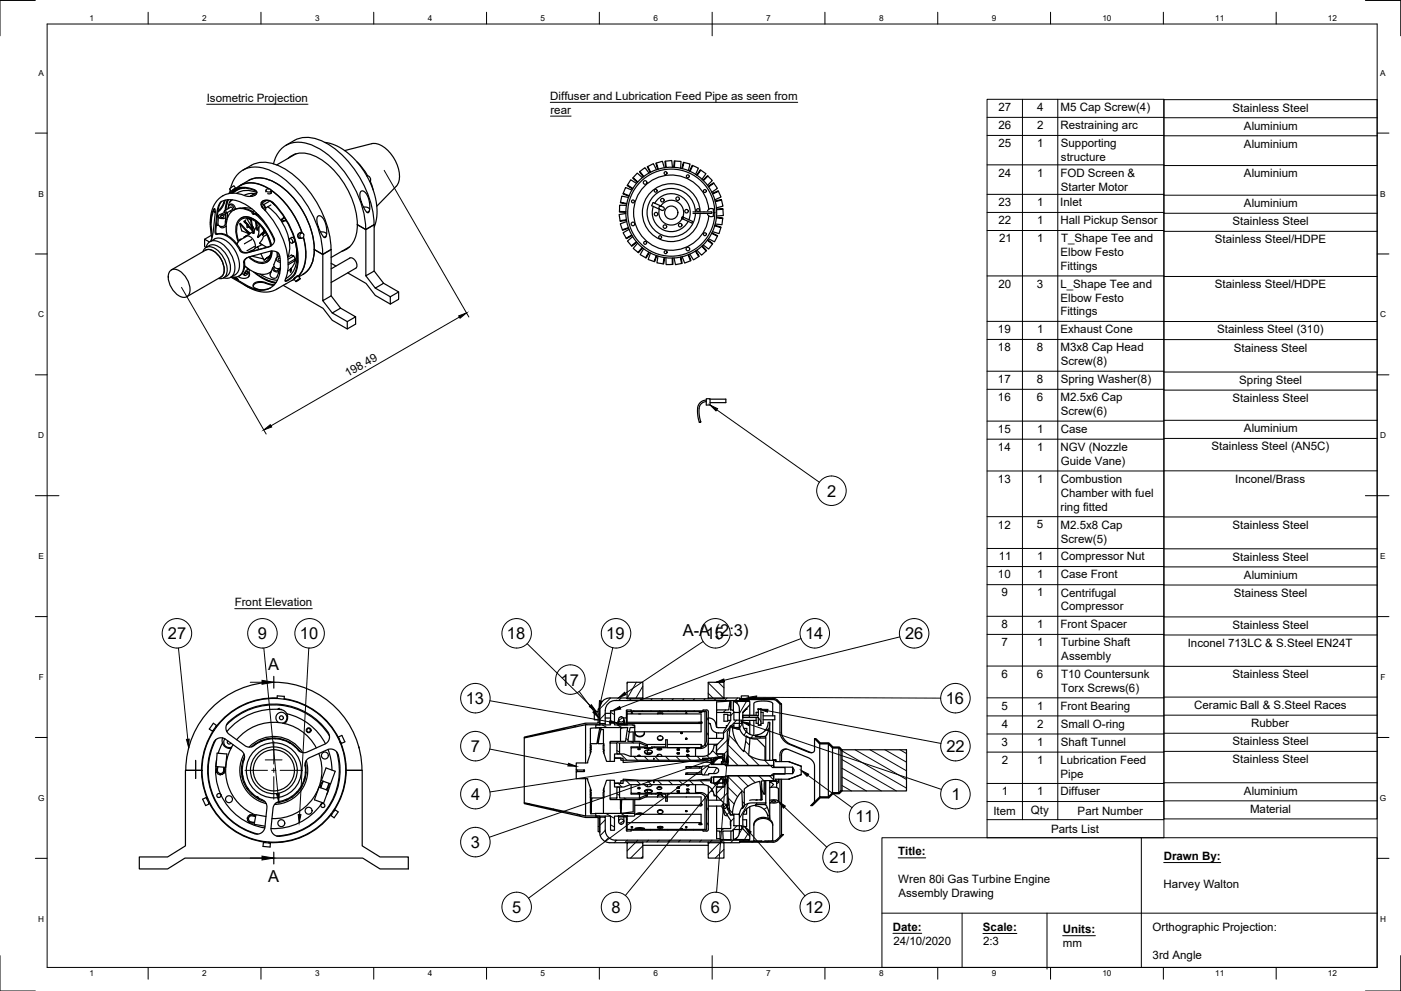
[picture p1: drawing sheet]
<svg xmlns="http://www.w3.org/2000/svg" width="594mm" height="420mm" viewBox="0 0 594 420" stroke-linecap="round" stroke-linejoin="round" font-family="sans-serif">
<defs><g id="words">
<g font-size="7">
<text x="350.7" y="210.6">2</text>
<text x="289.5" y="269.6">A-A15</text>
<text x="303.1" y="269.6">(2:3)</text>
<text x="71.2" y="271">27</text>
<text x="109.3" y="271">9</text>
<text x="127.2" y="271">10</text>
<text x="215" y="271">18</text>
<text x="257.1" y="271">19</text>
<text x="341.4" y="271">14</text>
<text x="383.8" y="271">26</text>
<text x="113.8" y="284.3">A</text>
<text x="237.7" y="290.6">17</text>
<text x="197.5" y="298.5">13</text>
<text x="401" y="298.5">16</text>
<text x="199.6" y="318.9">7</text>
<text x="401.3" y="318.9">22</text>
<text x="199.7" y="339.2">4</text>
<text x="403.5" y="339.2">1</text>
<text x="362.7" y="348.6">11</text>
<text x="199.6" y="359.5">3</text>
<text x="351.8" y="366">21</text>
<text x="113.8" y="373.8">A</text>
<text x="217.1" y="387">5</text>
<text x="259.3" y="387">8</text>
<text x="301.4" y="387">6</text>
<text x="341.4" y="387.1">12</text>
</g>
<g font-size="4.9">
<text x="87.7" y="43.2">Isometric Projection</text>
<text x="233.3" y="42.4">Diffuser and Lubrication Feed Pipe as seen from</text>
<text x="423.4" y="47.1">27</text>
<text x="439.8" y="47.1">4</text>
<text x="449.7" y="47.2">M5 Cap Screw(4)</text>
<text x="522.6" y="47.3">Stainless Steel</text>
<text x="233.4" y="48.2">rear</text>
<text x="423.4" y="54.8">26</text>
<text x="439.7" y="54.8">2</text>
<text x="449.7" y="54.8">Restraining arc</text>
<text x="527.5" y="54.9">Aluminium</text>
<text x="423.4" y="62.4">25</text>
<text x="439.9" y="62.4">1</text>
<text x="449.8" y="62.5">Supporting</text>
<text x="527.5" y="62.6">Aluminium</text>
<text x="449.9" y="68.3">structure</text>
<text x="423.4" y="74.9">24</text>
<text x="439.9" y="74.9">1</text>
<text x="449.6" y="75">FOD Screen &amp;</text>
<text x="527.5" y="75.2">Aluminium</text>
<text x="449.8" y="80.8">Starter Motor</text>
<text x="423.4" y="87.4">23</text>
<text x="439.9" y="87.4">1</text>
<text x="449.6" y="87.4">Inlet</text>
<text x="527.5" y="87.8">Aluminium</text>
<text x="423.4" y="95.1">22</text>
<text x="439.9" y="95.1">1</text>
<text x="449.7" y="95.1">Hall Pickup Sensor</text>
<text x="522.6" y="95.5">Stainless Steel</text>
<text x="423.7" y="102.7">21</text>
<text x="439.9" y="102.7">1</text>
<text x="449.9" y="102.8">T_Shape Tee and</text>
<text x="515.1" y="103.1">Stainless Steel/HDPE</text>
<text x="449.7" y="108.6">Elbow Festo</text>
<text x="449.6" y="114.4">Fittings</text>
<text x="423.4" y="122">20</text>
<text x="439.7" y="122">3</text>
<text x="449.7" y="122">L_Shape Tee and</text>
<text x="515.1" y="122.3">Stainless Steel/HDPE</text>
<text x="449.7" y="127.9">Elbow Festo</text>
<text x="449.6" y="133.7">Fittings</text>
<text x="423.2" y="141.3">19</text>
<text x="439.9" y="141.3">1</text>
<text x="449.7" y="141.3">Exhaust Cone</text>
<text x="516.2" y="141.4">Stainless Steel (310)</text>
<text x="423.2" y="148.9">18</text>
<text x="439.7" y="148.9">8</text>
<text x="449.7" y="149">M3x8 Cap Head</text>
<text x="523.2" y="149">Stainess Steel</text>
<text x="449.8" y="154.9">Screw(8)</text>
<text x="147.4" y="160" transform="rotate(-30 147.4 160)">198.49</text>
<text x="423.2" y="162.4">17</text>
<text x="439.7" y="162.4">8</text>
<text x="449.8" y="162.5">Spring Washer(8)</text>
<text x="525.5" y="162.8">Spring Steel</text>
<text x="423.2" y="170.1">16</text>
<text x="439.7" y="170.1">6</text>
<text x="449.7" y="170.1">M2.5x6 Cap</text>
<text x="522.6" y="170.5">Stainless Steel</text>
<text x="449.8" y="176">Screw(6)</text>
<text x="423.2" y="183.6">15</text>
<text x="439.9" y="183.6">1</text>
<text x="449.8" y="183.6">Case</text>
<text x="527.5" y="183.2">Aluminium</text>
<text x="423.2" y="191.2">14</text>
<text x="439.9" y="191.2">1</text>
<text x="449.7" y="191.3">NGV (Nozzle</text>
<text x="513.7" y="190.9">Stainless Steel (AN5C)</text>
<text x="449.8" y="197.1">Guide Vane)</text>
<text x="423.2" y="204.7">13</text>
<text x="439.9" y="204.7">1</text>
<text x="449.8" y="204.7">Combustion</text>
<text x="523.8" y="204.7">Inconel/Brass</text>
<text x="449.8" y="210.6">Chamber with fuel</text>
<text x="449.7" y="216.5">ring fitted</text>
<text x="423.2" y="224.1">12</text>
<text x="439.7" y="224">5</text>
<text x="449.7" y="224.1">M2.5x8 Cap</text>
<text x="522.6" y="224.2">Stainless Steel</text>
<text x="449.8" y="230">Screw(5)</text>
<text x="423.5" y="237.6">11</text>
<text x="439.9" y="237.6">1</text>
<text x="449.8" y="237.6">Compressor Nut</text>
<text x="522.6" y="237.7">Stainless Steel</text>
<text x="423.2" y="245.2">10</text>
<text x="439.9" y="245.2">1</text>
<text x="449.8" y="245.3">Case Front</text>
<text x="527.5" y="245.4">Aluminium</text>
<text x="99.5" y="257">Front Elevation</text>
<text x="424.7" y="252.9">9</text>
<text x="439.9" y="252.9">1</text>
<text x="449.8" y="252.9">Centrifugal</text>
<text x="523.2" y="253.1">Stainess Steel</text>
<text x="449.8" y="258.8">Compressor</text>
<text x="424.7" y="266.3">8</text>
<text x="439.9" y="266.3">1</text>
<text x="449.6" y="266.4">Front Spacer</text>
<text x="522.6" y="266.6">Stainless Steel</text>
<text x="424.7" y="274">7</text>
<text x="439.9" y="274">1</text>
<text x="449.9" y="274">Turbine Shaft</text>
<text x="503.7" y="274.3">Inconel 713LC &amp; S.Steel EN24T</text>
<text x="450" y="279.9">Assembly</text>
<text x="424.7" y="287.4">6</text>
<text x="439.7" y="287.4">6</text>
<text x="449.9" y="287.4">T10 Countersunk</text>
<text x="522.6" y="287.6">Stainless Steel</text>
<text x="449.9" y="293.3">Torx Screws(6)</text>
<text x="424.7" y="300.9">5</text>
<text x="439.9" y="300.9">1</text>
<text x="449.6" y="300.9">Front Bearing</text>
<text x="506.4" y="300.6">Ceramic Ball &amp; S.Steel Races</text>
<text x="424.8" y="308.5">4</text>
<text x="439.7" y="308.5">2</text>
<text x="449.8" y="308.6">Small O-ring</text>
<text x="530.5" y="308.2">Rubber</text>
<text x="424.7" y="316.2">3</text>
<text x="439.9" y="316.2">1</text>
<text x="449.8" y="316.3">Shaft Tunnel</text>
<text x="522.6" y="315.9">Stainless Steel</text>
<text x="424.8" y="323.9">2</text>
<text x="439.9" y="323.9">1</text>
<text x="449.7" y="323.9">Lubrication Feed</text>
<text x="522.6" y="323.6">Stainless Steel</text>
<text x="449.7" y="329.7">Pipe</text>
<text x="424.9" y="337.2">1</text>
<text x="439.9" y="337.2">1</text>
<text x="449.7" y="337.2">Diffuser</text>
<text x="527.5" y="336.9">Aluminium</text>
<text x="421.2" y="345.4">Item</text>
<text x="437.2" y="344.9">Qty</text>
<text x="457" y="345.4">Part Number</text>
<text x="530.1" y="344.5">Material</text>
<text x="445.7" y="353.1">Parts List</text>
<text x="380.9" y="362.7">Title:</text>
<text x="493.5" y="364.7">Drawn By:</text>
<text x="380.9" y="374.4">Wren 80i Gas Turbine Engine</text>
<text x="493.4" y="376.3">Harvey Walton</text>
<text x="381" y="380.2">Assembly Drawing</text>
<text x="378.6" y="394.7">Date:</text>
<text x="416.8" y="394.7">Scale:</text>
<text x="450.6" y="395.7">Units:</text>
<text x="488.7" y="394.7">Orthographic Projection:</text>
<text x="378.8" y="400.6">24/10/2020</text>
<text x="416.8" y="400.6">2:3</text>
<text x="450.7" y="401.5">mm</text>
<text x="488.8" y="406.4">3rd Angle</text>
</g>
<g font-size="3.5">
<text x="37.9" y="8.9">1</text>
<text x="85.8" y="8.9">2</text>
<text x="133.6" y="8.9">3</text>
<text x="181.4" y="8.9">4</text>
<text x="229.3" y="8.9">5</text>
<text x="277.1" y="8.9">6</text>
<text x="324.9" y="8.9">7</text>
<text x="372.7" y="8.9">8</text>
<text x="420.6" y="8.9">9</text>
<text x="467.4" y="8.9">10</text>
<text x="515.3" y="8.9">11</text>
<text x="563.1" y="8.9">12</text>
<text x="16.3" y="32">A</text>
<text x="585.3" y="32">A</text>
<text x="16.3" y="83.3">B</text>
<text x="585.3" y="83.3">B</text>
<text x="16.2" y="134.6">C</text>
<text x="585.2" y="134.6">C</text>
<text x="16.2" y="185.8">D</text>
<text x="585.2" y="185.8">D</text>
<text x="16.3" y="237">E</text>
<text x="585.3" y="237">E</text>
<text x="16.4" y="288.3">F</text>
<text x="585.4" y="288.3">F</text>
<text x="16.1" y="339.6">G</text>
<text x="585.1" y="339.6">G</text>
<text x="16.2" y="390.8">H</text>
<text x="585.2" y="390.8">H</text>
<text x="37.9" y="413.9">1</text>
<text x="85.8" y="413.9">2</text>
<text x="133.6" y="413.9">3</text>
<text x="181.4" y="413.9">4</text>
<text x="229.3" y="413.9">5</text>
<text x="277.1" y="413.9">6</text>
<text x="324.9" y="413.9">7</text>
<text x="372.7" y="413.9">8</text>
<text x="420.6" y="413.9">9</text>
<text x="467.4" y="413.9">10</text>
<text x="515.3" y="413.9">11</text>
<text x="563.1" y="413.9">12</text>
</g>
</g></defs>
<!-- layer: Visible -->
<g fill="none" stroke="#000" stroke-width=".51">
<path d="M97.8 79.7a10.7 10.7 0 0 1 14.9-8.1 38.4 38.4 0 0 1 20.6 21 37.9 37.9 0 0 1 3.5 15.2M100.8 79.4a10.3 10.3 0 0 1 12.1-.1l1.3 .8M101.3 79.9l-2.8 2M101.8 79.8l-1.6 1M103 72.1a13.4 13.4 0 0 1 10.9-3.1 32.4 32.4 0 0 1 19.8 15.8 41.7 41.7 0 0 1 6.7 21M103.7 79.7a7.6 7.6 0 0 0-4.9 2.2M105.5 76.5l-3.5 2M105.5 76.5a11.7 11.7 0 0 1 12.3 1.5 35.2 35.2 0 0 1 15.3 30.2 10.6 10.6 0 0 1-4.6 8.1M105.5 76.5a12 12 0 0 1 12.4 1.6 36.1 36.1 0 0 1 15.4 27.7M116 69.5a10.7 10.7 0 0 1 14.7-8.5 37.6 37.6 0 0 1 19.9 19.1 39.6 39.6 0 0 1 4.5 17.2M121.2 61.6a13.3 13.3 0 0 1 11-3.2 32.4 32.4 0 0 1 19.7 15.8 41.7 41.7 0 0 1 6.7 21M122.2 67.1a9.8 9.8 0 0 1 11.4-.9 35.3 35.3 0 0 1 17.9 29.1"/>
<path d="M125.6 65.2l-8.3 4.7M137.7 60.4l2.5 .5 2.5 .9 4.1 2.5 4.2 4 4.3 5.8 2.7 5.7 1.6 6.2 .2 5.5-1.1 4.8M146.2 63.8l11.4-2.9a9.7 9.7 0 0 1 8.9 5.3 12.5 12.5 0 0 1 2 12.1l-8.7 9.1M151.4 68.6l2.7 3.1 1.8 2.8M155.5 74.6a1.45 1.45 0 0 1 1.4 .8 1.45 1.45 0 0 1-.1 1.6M157 76.8l1.2 3.7M268.5 75.3l1.7-1.9 2.2 1.9M269.9 77.8l-2.4-1.6-1.4 2.3M271.4 72.7l2.1-1.6 1.7 2.3M274.7 70.6l2.4-1.2 1.3 2.6M278.3 69.1l2.6-.7 .8 2.7M282.2 68.3l2.6-.2 .4 2.8"/>
<path d="M286 71l3.1 .4 .7-2.6 .2 .1-.6 2.6 3 1 1.1-2.4 .3 .1-1.2 2.4 2.8 1.6 1.6-2.2 .2 .1-1.6 2.3 2.5 2 1.9-1.9 .2 .2-1.9 1.9 2 2.4 2.3-1.5 .1 .2-2.2 1.5 1.6 2.8M286 71l.2-2.7-.3-.1-.2 2.7-3.2 .1-.3-2.7-.2 .1 .3 2.7-3.2 .6-.8-2.6-.2 .1 .8 2.6-3 1.2-1.2-2.4-.2 .1 1.2 2.4-2.7 1.7-1.6-2.1-.2 .1 1.6 2.2-2.4 2.2-1.9-1.9-.2 .2 2 1.8-1.9 2.6-2.3-1.4-.2 .2 2.3 1.4-1.4 2.9M286.2 68.3l2.6 .2-.2 2.8M290 68.9l2.6 .6-.7 2.8M293.8 70.2l2.4 1.1-1.2 2.6M297.2 72.1l2.1 1.5-1.6 2.4M300.2 74.7l1.8 1.8-2 2.1M302.7 77.7l1.5 2.2-2.4 1.6M89.6 99.8l-2.8 1.6v3.1l.6 .4M90.7 89l.1 .7 .5 .4M90.8 89.6l.5 .2M91 88.5a16.6 16.6 0 0 0-.9 11.6"/>
<path d="M92.5 95.4h-.7l.8 .1M92.6 91.6l-.2 3.3a1.74 1.74 0 0 0 1.5 1.1 1.74 1.74 0 0 0 1.6-.8l.2-3.3M92.7 91.5l-.6 .5M92.8 91.2a1.79 1.79 0 0 1 2.9 .8 1.72 1.72 0 0 1-1.6 .7 1.72 1.72 0 0 1-1.4-1.2zM93.1 95.9l1.2 .7 1.6-.7M94 85.4l-.8 1.3-.8 2.7-.9 8.2 .1 1.1 .4 .5a8.7 8.7 0 0 1 7.9 3.6l2.3 3.5 1.5 .7 1.9-.1 9.3-2.7M95.2 89.4l.6 .2 .1 .8-.6-.2zM95.2 85l-1.2 2.7-1.6 1.7M95.2 90l-1.3 .8M95.2 89.3l2.6-1.5 .7 .4v.7l-2.7 1.5M95.4 90.3l.1 .9M95.5 84.8l-1.1 2.9-2 2.2"/>
<path d="M95.6 94.1l.4 .3M95.6 93.9l.4 .3M95.6 90.4l.1 1.1M95.7 90.4v1.1M95.7 92.2l.1 1.1M95.8 96l.1 .1M96.3 93l-.7 .4M96.4 84.7l-.9 4.5M96.5 90v2.4M96.8 84.7l-1 4.3 .9-4.3M96.9 82.1a10 10 0 0 1 11.3-1.5l.7 1-.3 .7-.6 .6-1.7 .4-2.6-.4M97 88.3a.99 .99 0 0 1 .4-1.5 .99 .99 0 0 1 1.4 .7l.6 1.4"/>
<path d="M97.1 86.8l-.4 1.7M97.6 80.5l-.1 1M97.7 89.4l.4 .4M97.8 86.6l-.5 .2M97.8 86.6a2.05 2.05 0 0 1 2.1 2M97.9 84.7l-.5 1M98.5 80.7l1.4-.9-.7-1-1.8 1.3 .6 .9M98.6 84.7a2.37 2.37 0 0 0-1.5 2.4M99 81.6h.1M99.4 88.9l-.4 .2M99.4 88.9a7.5 7.5 0 0 1 7.7 .8M99.4 80.1l-.3 .2"/>
<path d="M99.6 80.5l-1.6 1.4M100 80.8l-1 .8M101.7 94.9l3.9 4.4M102.2 92.5l1.5-.6 1.7 .1 1.9 .7 2.2 1.6 1.8 1.9 1.9 2.8 1.3 2.8 .6 2.3M102.8 88.2l1.6-.1 2.4 .4M103.5 93.9l3.6 4.1M103.7 82.9a9.3 9.3 0 0 0-11.9 2.5l-1.3 2.2-.8 2.3-.5 5.4M103.9 88.1l-.1 .3M104 94l1.2 1.2M104.1 94.6l-.6-.7 .2-.3 3.3 3.9M104.2 93.3l-.4 .5M104.2 97.2l2.1 1.7"/>
<path d="M104.5 92.5l2.1 3.5M104.6 95.2l.2 1.4M104.8 96.2l.9 .2M104.9 92.5l1.4 .8M105.1 100l-1.2 .4M105.2 95.8v.5M105.3 95.9l.1 .4M105.3 99l-2.8-1.2-.8-2.9 .2-.2 4 4.4M105.6 92.6l1 .6M106.3 93.3l1 5.6h.3l.3-1.6 .8-1.2M106.3 93.3l.3-.1 1 5.7M106.6 95.8l.3 1.1"/>
<path d="M106.8 89.9a6.9 6.9 0 0 0-9.3 .5 11.1 11.1 0 0 0-1.2 9.3M106.9 89.9l.6 .1 .2 .8-.6-.2zM107.1 98.1l-2.9 2M107.1 83.2l-.6-.3-.3 .4M107.4 96.5l-.4-.6 .9 1.4M107.7 89.3l-.7 .5M108 90.6a24.7 24.7 0 0 1 8.4 11.7M108.1 82.8l-.7-.4-1 .6M108.3 93.9l.6 3.6 .4-.1 .6-1.3M108.3 90.5l3.7 3.3M108.6 90.7l1.1 .5M108.7 94.2l.5 3.3"/>
<path d="M108.7 90.2l-1.1 .7M108.8 82.2a7.4 7.4 0 0 0-5.3 .6M108.9 81.5l-.3-.3a10 10 0 0 0-11.1 .7M108.9 81.6a9 9 0 0 0-8.5 .4M109.9 95.3l-.2 3.5-.5 1.7 .3 .2 2.7-2.6h-.2M110.7 86.7l1 1.8M110.8 85.9l1.2 1.5 .4 1.8M110.8 85.9h.1M111 87.6l.3 .4M111 85.6l2.1-.6 2.1 .7a35 35 0 0 1 10.9 25.8l-1.1 4.2M111.3 86.4a2.36 2.36 0 0 1 1.2 2.9M111.4 99.5h.1"/>
<path d="M111.5 98.7l-.3 .6M111.6 88.4l-.9-1.8 .6-1.3 1.9-.5 2.1 .7a35.3 35.3 0 0 1 11 26.1 7.3 7.3 0 0 1-1.1 4.4l-1.2 1.5-1.6 1.2-1.3 .6-.2-.6a18.5 18.5 0 0 0 .3-13.7 38.3 38.3 0 0 0-9.6-16.6M111.6 97.2l.4 .9M112 98.1l-2.8 2.4M112.4 98.3l-1.3 1 .3 .2M112.5 98.5l-1.1 1.1M112.8 80.7l-.1 .6M112.8 85.1l-1.8 1M112.8 80.4a1.17 1.17 0 0 1 1.3-.4 1.17 1.17 0 0 1 .8 1 1.17 1.17 0 0 1-1.2 .5 1.17 1.17 0 0 1-.9-1.1zM113.1 99.5l-1.4 .8-1.7 2.8 1.2 .7M113.5 87.7a21.3 21.3 0 0 1 9.1 19.6l-.6 1.6M114 80.1a11.9 11.9 0 0 0-11.9-1.5l-3.3 1.9"/>
<path d="M114 85.5l-2.3 1.2M114.9 86.9l-2.3 1.3M114.9 82h.1M114.9 81.8l.1-1.1a36.5 36.5 0 0 1 12.9 17.6l-.8 .4M115 81.4l.1 .3M115 80.6a36.7 36.7 0 0 1 13.1 18.2M115 81.2l.1 .4-.3 .5h-1.3M115.2 85.7l1.4 1.3M119.3 93l.6 .2 .1 .7-.5-.1zM120.4 92.3l-.1 .2M120.5 92.3l-1.1 .7M120.7 92.4l-.4-.1-.3 .3"/>
<path d="M120.9 93.5h.2M121.1 93v.6h-.5M121.1 93.3l-1.1 .7M126.6 99.1l-.3 1.5 .5 .4h.6M127.4 99a1.04 1.04 0 0 1 1.5 .7 1.04 1.04 0 0 1-.9 1.3l-.8-.7zM127.7 98.4l.1 .3M128 98.8l-.8-.1a1.18 1.18 0 0 0-.9 1.1 1.18 1.18 0 0 0 .9 1.2h.8M134.7 91.8l.8-.3 .9 .4 1.6 2.6 .6 4.1-.7 2.1h-.4l-.7-.8-1.8-3.7-.7-2.9zM135.9 98.3a2.44 2.44 0 0 1 2.6 .9M151.5 95.3l3.6 2 3.6-2-3.7 2M151.5 95.3l3.5 2M151.5 95.3a11.2 11.2 0 0 1-5.6 10.9l-1 .3"/>
<path d="M153 81.3l.7-.4 1 .5 1.5 2.5 .6 4.1-.1 1.3-.6 .9-.6-.2-.8-1.2-1.4-3-.7-2.7zM154.2 87.8a2.44 2.44 0 0 1 2.6 .9M156.6 89.5l-1 .5M158.7 95.3v19.6l-3.6 2v-19.6M265.4 90.5l-2.9 .5 .5 2.6M265.6 87.1l-2.9-.1v2.7M265.7 93.9l-2.7 1 .9 2.5M266.4 96.5l-2.5 .9 .1 .2 2.5-.8M266.5 83.7l-2.8-.6-.6 2.6M266.5 96.7l1.4 3-2.4 1.3 .1 .2 2.4-1.3 1.8 2.6-2 1.7 .1 .2 2.1-1.7M266.7 97.3l-2.5 1.4 1.3 2.3M266.8 83l-2.5-1-.1 .2 2.5 1-.9 3.1-2.7-.6v.3l2.6 .5-.3 3.2h-2.7v.2l2.7 .1 .2 3.2-2.6 .4v.2l2.7-.4 .8 3.1"/>
<path d="M267.9 80.6l-2.6-1.1-1 2.5M277 87.5l2.6 1.2M277 87.5a8.1 8.1 0 0 0 4.5 10.1 8.1 8.1 0 0 0 10.3-3.8M277.6 86.2l-.6-.4-.4 .7-.2 .7 .6 .3M277.6 86.2l2.6 1.1M277.7 86.2a8.1 8.1 0 0 1 10.4-3.3 8.1 8.1 0 0 1 4 10.3M279.6 88.7a5.3 5.3 0 0 0 3 6.3 5.3 5.3 0 0 0 6.7-2.3M279.6 88.7h.1M280.2 87.3a5.3 5.3 0 0 1 6.8-1.8 5.3 5.3 0 0 1 2.6 6.5M280.2 87.4l-.7 .4 .1 .8M280.2 87.4h.3M280.2 87.3v.1"/>
<path d="M280.4 87.4l.9 .4a.75 .75 0 0 1 .3 1 .75 .75 0 0 1-1 .4l-1-.6M289.2 92.7l2.6 1.2M289.3 92.7h.1M289.3 92.7l-.2-.5 .5-.2 2.5 1.2M289.6 92h.1M289.6 92l.2 .5-.5 .2M292.1 93.2l1.6 .7-.2 .4-.1 .3-1.6-.7M293.8 89.8h7.1a.54 .54 0 0 1 .7 0 .54 .54 0 0 1 .2 .6l-.2 .1M293.9 90.5h7.7M294.9 89.8a10.3 10.3 0 0 0-15.5-8.5 10.3 10.3 0 0 0 0 17.7 10.3 10.3 0 0 0 15.5-8.5M296.9 89.8a12.2 12.2 0 0 0-18.5-10.2 12.2 12.2 0 0 0 0 21.1 12.2 12.2 0 0 0 18.5-10.2M300 89.4a1.75 1.75 0 0 1 2.5-.8v3.1"/>
<path d="M300 90.9a1.75 1.75 0 0 0 2.5 .7M300.5 88.7a16 16 0 0 0-24.3-12.1 16 16 0 0 0 .1 27.2 16 16 0 0 0 24.2-12.3M302.1 82l2.4-1.1 .2 .2-2.5 1.1 1 3 2.7-.6v.2l-2.6 .7 .5 3.1 2.7-.1 .1 .2-2.8 .2M303.8 88.9v3.2l2.7 .3v.3l-2.7-.3-.7 3.1 2.6 .8v.2l-2.6-.8-1.2 3 2.4 1.2-.1 .3-2.4-1.3-1.7 2.7 2.1 1.7-.1 .2-2.1-1.6-2.2 2.3 1.8 2-.2 .2-1.8-2-2.5 1.9M304.7 81.1l1 2.4-2.6 1.2M305.7 96.5l-.8 2.6-2.8-.9M305.9 84.8l.7 2.6-2.8 .7M306.5 92.7l-.3 2.6-2.9-.3M306.6 88.7l.1 2.7-2.9 .2M72.4 114.6a4.5 4.5 0 0 1 5.7 2 8.1 8.1 0 0 1 1.9 8.5 3.6 3.6 0 0 1-5.5-.8 8.6 8.6 0 0 1-2.5-9.2zM86.1 106.7a2.99 2.99 0 0 1 4.7-1.6 10.7 10.7 0 0 1 5.2 11.3 2.73 2.73 0 0 1-3.4 1.7M86.8 101.4l2 1.2"/>
<path d="M87.2 106.1l-14.5 8.3M87.2 106.1a5.8 5.8 0 0 1 6.5 3.7 5.8 5.8 0 0 1 0 7.6M87.4 104.9a4.6 4.6 0 0 1 6.7 .8 10 10 0 0 1 3.1 10.3l-1 1M87.4 104.9a3.5 3.5 0 0 1 5.6-2.3 12.7 12.7 0 0 1 6.2 13.2 3.3 3.3 0 0 1-4.4 2M89 102.4a5.6 5.6 0 0 1 8.5 1 11.3 11.3 0 0 1 3.3 12l-1.1 1.1-1.9 1.1M89.9 100.9a15.9 15.9 0 0 1 .8-12.3l.3-.1 .2 .3v1.8l-.8 7.9-.9 3.7M93.7 117.4l-14.5 8.4M96.2 117l-1.4 .8M98.2 117.4a4.2 4.2 0 0 0 5.2-5l.1-2.1 2.1-1.4 9.7-2.5 1.9 .4 1.2 1a16.2 16.2 0 0 1-1.7 12.4 9 9 0 0 1-11.5 1.5l-7.3-4.2M98.5 117.5l6.6 3.8a13 13 0 0 0 8.9 1l.8-.3M99.4 117.5l.8 .7M100 117.5l1.1 1.2-2.2-1.2"/>
<path d="M100.8 102.9l-.4 .5M101 102.5a9.2 9.2 0 0 1 .4-9.4 5.6 5.6 0 0 1 7.7 .9 17.7 17.7 0 0 1 5.9 10.1M101.2 102.2a8.5 8.5 0 0 1 .6-8.8 5.1 5.1 0 0 1 6.5 .5 16.6 16.6 0 0 1 6.4 10.4v-.1M101.4 102l-1 1.4M101.4 102h.1M101.7 116.9l-.4 .2M101.7 101.6h.3M101.7 106.2a11.3 11.3 0 0 0-9-7l-1.3 .1-.2-1.6 1-8.9 .7-2.1 .8-1.1a9.7 9.7 0 0 1 9.5 .6 27.6 27.6 0 0 1 13.2 15.8l-.8 1.7-2 1.1-9.1 2.5-1.7-.2-1.1-.9M102.5 101.4h-.6l-.1 .4M102.7 116l1 .7M103.5 100.6h.1M103.7 103.3l-.1 .1"/>
<path d="M103.7 112.8l1.9 1.5M103.7 112.7a9.8 9.8 0 0 0 10.6 3l.7-.5M103.9 100.4a2.64 2.64 0 0 1 3.7 1.6 2.62 2.62 0 0 1-.5 4.1l-.5 .1M103.9 100.4l-.5 .4M103.9 100.3h-.3l-.1 .4M104.4 100.2v.1M104.4 100.3l-3 1.7M104.4 114.6l1-.4a1.79 1.79 0 0 1-1.8 2.5v-1zM104.5 115.1l.5-.2a.78 .78 0 0 1-.1 .8 .78 .78 0 0 1-.8 .3zM104.8 109.3l-.7 .6-.4 1.1a5.9 5.9 0 0 1-2 5.8M105.4 115.6l.3 .9-.4 .9M105.6 115.3l.1 1.5-1 1-1.6 .2-2.1-.8"/>
<path d="M106.7 106.2l-1.4 .8M106.7 101.6l-3 1.7M106.7 106.2h.1M106.7 101.6h.1M106.8 106.2l-.1 .4M106.8 108.6l4.9 1.2M107.5 115.3a19.3 19.3 0 0 0 9.3 4.8M107.8 104.6l-3 1.7M107.8 104.5h.1M108.1 115.6a17.7 17.7 0 0 0 9 4.2M109.3 104.9l-.1-.2 .5 1.1M110 103.1l3.1 1.7"/>
<path d="M110.3 116.2a14.6 14.6 0 0 0 7.3 2.6M110.6 107.6l1.4 2.7M110.7 117.4a16 16 0 0 0 6.3 2.4M111.1 103.7l-3 1.6M114.2 109.2l-1.1 .2M114.3 109.1h-.7M114.6 108.4l-2.6 1.9 2.5-1.8M114.9 106.4a4.3 4.3 0 0 1-2 4.3 4.3 4.3 0 0 1-4.8-.2l-2.4-1.6M115 115.3l-.7 .3M115.2 106.4a4.6 4.6 0 0 1-2.2 4.8 4.6 4.6 0 0 1-5.3-.5l-2.3-1.7M115.3 106.4l-.6 3.1-.8 1.1-.9 .6M115.6 113.6l-1 2.6a1.63 1.63 0 0 0 1 1.7 1.63 1.63 0 0 0 1.9-.6l1-2.6"/>
<path d="M116.1 113.7a1 1 0 0 0 .9 1.1 1 1 0 0 0 1.1-.7M116.2 113a1.37 1.37 0 0 0-.3 1.8 1.37 1.37 0 0 0 1.8 .5l.8-.7v-.7M116.4 113.2l-.3 .5M117.2 109.5l-1.1 2.6a1.67 1.67 0 0 0 1 1.6 1.67 1.67 0 0 0 1.8-.2M117.4 106.9l.1 2.1M117.8 107.1l.1 1.8M118.1 115.8h.6M118.1 113.9v.2M118.7 108.8a1.21 1.21 0 0 0-1.6 1.1 1.21 1.21 0 0 0 1.4 1.3h.4M118.8 109.5a.58 .58 0 0 0-.9 .4 .58 .58 0 0 0 .7 .7h.3M118.9 113.6l-.8 .5M122 109.1l1.6-1 1 .4-2.5 1.4"/>
<path d="M122.8 101.2l.9-.5a1.24 1.24 0 0 1 1.1 1.9M122.8 101.2a1.11 1.11 0 0 1 1.2 .6 1.11 1.11 0 0 1-.3 1.3l-1-1zM123.4 113.8l.2 .6-.4 1zM123.4 113.8l-1.4 1.1M124.6 108.5l.6 1.3-3 1.7M124.7 118.4l.8 1M124.8 118.3l-7.6 4.4-3.3 1.1h-2.1l-2.6-.4-2.7-1-2.9-1.6M124.8 102.6l-.9 .5M124.8 118.5l-1.2 .5M125 101.9a16.6 16.6 0 0 1-1.4 14.3l-2.4 1.9M125 115.7l-1.9 2.2-2.2 1.2M125.2 109.8l-.3 .9-2.7 1.5"/>
<path d="M125.6 119.2l1.7-1.1-1.8 1.3zM125.8 106.2a10.8 10.8 0 0 1-2.4 7.6M125.9 117.1l.2 .2M126.1 117.2l.2-.3-1.8 1.3 .6-.2-.2-.2M127.2 101l-.3 .1M127.3 118.1l-.8-1-1.8 1.3M128.5 116.3l-1.8 1M128.6 100.6a18 18 0 0 1-1.5 15.7l-.7 .8M128.7 100.5a18.3 18.3 0 0 1-1.4 15.8l-.7 .8M133.3 105.8l3.6 2.1 3.4-2.1M133.3 105.8l3.5 2 3.5-2M133.3 105.8a11.7 11.7 0 0 1-4.8 10.5"/>
<path d="M138.4 100l-1 .6M140.4 105.8v19.6l-3.5 2.1v-19.6M140.4 114l7.9-4.6a2.89 2.89 0 0 1 2.5 4.3l-10.4 6.1M140.4 111.6l2.1 1.2M147.4 115.7l7.8 4.5 3.9 5 6.4 3.7M148.3 104.6l-7.9 4.6M158.7 114.9l4 5.2-3.6 2.1-4-5.3M268.3 100.4l-2.2 1.8 1.7 2M270 102.7l2.3 2.2-1.7 2.1 .1 .2 1.8-2.1 2.6 1.8M270.4 103.1l-1.9 2.2 2.1 1.7M272.9 105.5l-1.4 2.5 2.3 1.3M275.1 106.9l-1.3 2.4 .2 .1 1.3-2.4"/>
<path d="M275.3 107l3 1.4-.9 2.5 .2 .1 .9-2.6 3.1 .8-.4 2.7h.2l.5-2.7 3.2 .2v2.7h.2v-2.7l3.2-.4M275.8 107.3l-1 2.7 2.6 .9M279 108.6l-.4 2.8 2.6 .5M282.4 109.3v2.9l2.7-.1M285.8 109.4l.6 2.8 2.6-.5M288.7 109l.6 2.7h-.3l-.5-2.6M289.3 108.9l1 2.6 2.5-.9M292 108l1 2.5-.2 .1-1-2.6-3.1 1M292.5 107.7l1.5 2.5 2.3-1.4M294.9 106.5l-2.9 1.4M295.1 106.4l1.4 2.2-.2 .2-1.4-2.3M295.5 106.1l2 2.1 1.9-1.8"/>
<path d="M302.1 103.5l-1.6 2.1-2.3-1.7M304.2 100.2l-1.2 2.3-2.6-1.3M116 121l-4-1.1-1.9-.2-1.9 .5-.7 .7-.1 .6M116.3 120.8l-5.3-1.4-1.9 .1-1.1 .5-.7 .8 .2 .8 .7 .6 1.9 .6M120.1 121l16.9 9.7 3.9 5.1 6.4 3.7 3.5-2.1v-3.1M140.4 125.4l4 5.2-3.5 2.1-4-5.2M144.4 130.6l6.4 3.7-3.5 2.1-6.4-3.7M147.3 136.4v3.1M159.1 122.2l6.4 3.6M162.7 120.1l6.3 3.7M165.5 125.8l3.5-2v3.1l-3.5 2zM296.6 179.1l.6-.2z"/>
<path d="M299.5 169.1h1.6v2.6h-1.6zM299.5 169.7l-2.3 .7-1.2 1.8-.2 3.1 .8 3.8M299.5 170.3l-1.9 .6-1.1 1.8v2.8l.7 3.4M301.1 169.2h6.7v1.5h-6.7M117.5 296.2l.1-1.2 3 .2-.1 1.3M117.5 295.9a30.7 30.7 0 0 0-25.9 12.3M120.5 296.2a30.7 30.7 0 0 1 23.2 16.9l-.2 .1M255.3 297.4l1.8-1.2 1.5-.3h7.3v.4h41.1v-.4h6.6v.7h4v.4h-56.7a4.3 4.3 0 0 0-4.3 4.3v5.5h-2.3l.1-7.4zM272.6 295.9h-6.7v-6.6h6.7v7M300.3 289.3h6.7v6.6h-6.7zM300.3 295.9v.4M309.6 297.2l-5.7 .4v3.4"/>
<path d="M309.9 297.6v3.4M311 297.4h6.9v1.5l-2.9 3.1v5.6l.3 .9 1 1.6 1.6 1.2 2.5 .6v.4h4.3v.6h-6.8l-1.8-.7-1.2-1-.9-1.4-.5-1.5-.1-8.6-.9-1.5zM311 297.4v4M314.3 296.1l.1-1 1.5-.1 1.5 .1v1M316.1 297.1h-1.2l.1 .3M316.7 297.1v.3M317.6 297v.4M317.9 298.9v4.3M323 296.6h1.3M323 296.6h1.4M327.9 296.1h-14.3v.5h9.4M327.9 296.1l1.6 .5 1.9 1.9h-.7l-1.6-1.5-.8-.3-4-.1"/>
<path d="M330.7 298.5v12.3l.6 1.8 1.3 1.6 1.9 1.3 8.3 3.4 1.4 .2 .8-.3 .4-.6v-5M331.4 298.5v12.2l.7 2.1 1.3 1.6 1.3 .9 9.6 3.8M80.1 316.7l-.1 .5M89.7 300.2a37.3 37.3 0 0 1 40.7-8.1 37.3 37.3 0 0 1 23.1 34.5h-6.7h6.8v32l7.5 4.7h12v5.1h-12l-7.3-4.6h-75.4l-7.3 4.6h-12v-5.1h12l7.5-4.7v-32h6.8h-6.6a37.4 37.4 0 0 1 10.9-26.4zM90.5 306.7l1.3 .9-1.7 2.4-1.3-.9zM90.5 309.5l.3 .2M90.6 309.5a30.7 30.7 0 0 0-2.7 29.1M90.7 314.7a27.7 27.7 0 0 0 18.5 39l2-.8 1.1-1.9 .9-9.1-.5-1.5-1.3-1.2a13.8 13.8 0 0 1-7.7-18l-.2-1.4-.8-1.3-7.4-5.3-1.1-.4-1.4 .1-1.3 .7-.8 1.1M91.5 308.1l.2 .2M91.6 313.6a27.8 27.8 0 0 0 17.7 40M92.1 319.3l4.1 .4-.5 5.7-4.1-.4zM94.3 315l-1.8 4.3"/>
<path d="M94.4 312.9a3.3 3.3 0 0 0 3.6 4.4M95.3 313.2a2.34 2.34 0 0 0 .1 2.9 2.34 2.34 0 0 0 2.9 .6M96 307.4a27.8 27.8 0 0 1 43.7 4.6M96.6 314.1a.84 .84 0 0 0 .1 1.2 .84 .84 0 0 0 1.2-.2M96.8 306.2l-.6 .9-.4 1.2 .2 1.4 .8 1.3 7.5 5.4 1.8 .4 1.5-.6a13.7 13.7 0 0 1 19.4 2.3l1.1 .5h1.7l8.6-3.9 .8-.9 .5-1.2-.1-1.4-.5-1.1M96.9 306.2a28.1 28.1 0 0 1 42.2 4.3M98.8 315.7a20.4 20.4 0 0 0 9.7 29.9M100.4 313.6a20.4 20.4 0 0 1 33.7 3.5M103.5 319.7a14.4 14.4 0 0 0 9.4 21M105.6 316.7a14.4 14.4 0 0 1 22.7 2.4M106.7 316.6a13.7 13.7 0 0 1 20.6 2.1M108.2 315.4l.3 .2"/>
<path d="M110.7 314l.1 .2M111.1 313.9l.2 .2M111.2 313.9l-.3 .3M113.9 313.1l.1 .3M116.1 312.9l.3 .3M116.6 312.9l.3 .3M117.9 300.7l1.5 .1M118.2 306.4a2.34 2.34 0 0 1-.5-3.7 2.34 2.34 0 0 1 3.7 .5 2.34 2.34 0 0 1-1.6 3.4M118.5 300.3l-.7 .4M119 300.8a26 26 0 0 0-22.8 9.4M119 300.8a3.3 3.3 0 0 1 2.9 2.4 3.3 3.3 0 0 1-1.2 3.6M119.3 300.8v.1"/>
<path d="M120 313.5v.3M121.6 302.6a24.7 24.7 0 0 1 16.4 12.7M122.6 314.6v.2M122.6 314.9h.4M123 314.8v.3M125.3 316.5l-.1 .2M126.9 318.2l-.1 .2M127.1 318.5v.1M135.2 319.5a20.4 20.4 0 0 1-19.9 27.6M139.1 317.7l1.2 4.3 .5 4.5M142.7 318.7a27.8 27.8 0 0 1-25.4 35.7M143.4 312.5l1.6-.7 1.2 2.7-1.5 .7z"/>
<path d="M144.4 314.6a30.7 30.7 0 0 1-2.8 29.2M144.4 314.6l-.2 .1M152.1 316.7l.1 .5M222.3 312.5l26-5.9h5.3v-6h.7v6.7h-6l-26 5.6zM222.3 312.9v27.4M248.3 307.3v16.2M250.4 316v3.4M250.4 319v.3M250.4 316.8v.2M250.4 315.6v.1M252.6 307.3h6.3v-6h1.7v6l8.6 .1v1.1h-2l-1 5.8h5l3.3 1.4v.7l-3.3-1.4h-8.5v4.7h-1.1v-4.7h-2.9v-.7h6.6l.9-5.8h-13.6zM252.6 308.5v.1"/>
<path d="M253.6 301.6h-1.6v3.6h1.6M254.3 307.3h.1M254.3 308.6h.6l-1.3 6.7h2.5v.7h-.3v1.8l.3 .4-.3 .3 1.4 4.3h3.4v-1.3h3.6v1.8l7-.5h23.4l7 .5v.8h6v.5h19.2l.8 .8h5.3v2.8h-5.3l-.8 .8h-19.2v.5h-6v.8l-7 .5h-23.4l-7-.5v1.8h-3.6v-1.3h-3.4l-1.4 4.3 .3 .3-.3 .4v1.9h.3v.6h-5.2l-.5 6.7 .3-6.7h-.3v-.6h.3v-1.9l-.3-.4 .3-.3-1.5-5h-4.9v-2.8l3.4-.2 .2-.3-.2-.3-3.4-.2v-2.8h4.9l1.5-5-.3-.3 .3-.4v-1.8h-.3v-.7h2.7zM254.3 308.6l-3.9 .2v10.7M254.8 309.4l1.1-.1v6M256.1 316v3.4M256.6 306.8v.5M256.6 304.4h2.3M256.6 302.5h2.3M258.7 315v7.8M260.6 319.7h4l2.7 1h31.1l1.5-.4 1.2-.8 1.1-1.4 .6-2.2h1v3.8h2.8v1.6h-4.9v1h-38.5v-1h-2.6zM262 306.1v1.2"/>
<path d="M262.3 305.4l-.3 .8 .7 .8M262.3 305l.1 1.3 .8 .5 1.2-.4 .1-1.4M264.5 305.4l.3 .9-.6 .7M264.8 306.1v.9M264.8 306.6h.8M265.6 304.4h-1.2M265.9 302.7h31.4v3.5h-31.4M265.9 306.7h31.4M266.2 308.5h-2.1l-.9 .4-.1 5.4M266.8 310.5l1.7-.2v4M267.6 302.4h.7zM269.2 308.5v5.8"/>
<path d="M269.3 310.7l.6 1 1.1 .5 1.6-.4 .7-1.1M269.4 310.3l-.1 .8 .4 .6 1.6 .7 1.6-.7 .4-.8-.1-.6M270.4 317.6h1zM270.7 317.5h.5M270.8 302.7h.9M271.2 315v1.7M273.3 318.7l.5 .6 .9 .3 1.4-.3 .5-.6M273.4 318.4l.8-.4h1.3l.9 .3 .2 .6-.8 .8-1.2 .2-1.1-.6zM273.5 316.8h2.9M273.6 317v-.3h-6v.3M274.3 315.6h8M274.5 316.4v.6"/>
<path d="M274.5 318v1.6M274.5 319.2h1.7M278.6 317.6l1-.3 1 .4-1 .3zM278.7 317.5l.8 .2 1-.2M278.8 312.8l.3 .6 .7 .3 .9-.2 .4-.7M279 302.3h1.9M279 302.7l-.2-.3 .9-.2 1.3 .1-.1 .4M283 315.6h14.3v1.3M287.1 319.3l.4 .4 .6-.4M287.1 317.1h1zM287.1 317.9h1M287.1 317.8l1 .1-.6 .2z"/>
<path d="M287.2 317.1h.9M287.2 319.2h.8M288.7 310.7h.6M290.7 302.4h.6zM290.7 313.1h.6M291.1 317.4h1zM291.1 318.5l.4 .2 .6-.2M291.1 317.3h1M291.1 318.4l.7-.2 .3 .3-.6 .3zM291.2 316.9v.1M292.1 316.9v.1M294.9 317.4v-.4h-18.5l.2 .1-1.2 .3-2.1-.3 .2-.1h-5.9v3.7"/>
<path d="M296.3 316.9h-13.3v-3.2h-.7v3h-6l.1 .3M296.3 316.9v.1M296.4 301.8h1.3zM297.3 306.7v3.6h-28.1M297.3 306l.4 .4-.5 .3M297.3 315.8l.4 .5-.3 .5M297.6 306.2l-.5 .3-.7-.3 .4 .5M297.7 316.3l-.4 .4M298.9 301.7h-33v5.6h-3.6v-.3h3.3v-5.7l.3-.3h1.7v.4h30.6v-.4l1.8 .1 .4 .5v18.4M298.9 315.7l.1-14.3 .6 .5v12.3l-1.2 2.1-2.1 .7M300.4 306.6l.8 .3 .6 2.2 1.1 1.2 1.3 .4h2.6M300.4 304.4l1.5 .3 1 .8 1.2 2.9 3.8 .1"/>
<path d="M300.4 314l-.4 1.5-1.1 1.3-1.2 .5-2.8 .1v3.3M300.4 315.6h3.8M300.4 313.1h6.3M301.9 318.6v.1M301.9 318.6h.1M303.8 318.6h.1M303.9 301h5.1l.5-3.8h.4l-.2 3.8h.8l.7 .7v3.6h3.3v1.4h-3.3v1.1h-1.5l-1.3 2.5v11.3h-.4v1.3h-.7v-3.2h-3.4v-3.8l2.9-2.9v-2.7l3.1-4.9v-3.3h-6zM303.9 302.1v6.1M303.9 310.6v2.5M303.9 315.6v.3M307 302.9h1.6v2.9h-1.6zM308.4 317.8v3.6"/>
<path d="M308.4 315.1h.4M308.4 313.5h.6M308.5 307.6h-.5v.8M308.6 303.2h1.3M308.6 305.4h1.2M309.6 307.8h1l.4 3.5 1.4 3.6 3 3.7 1.1-6.6 .9 .6a1 1 0 0 1 .5 1.7l-.5 5.9 2 1 2.9 .9 5.7 .3v2.1h-19.3v-8.2zM310.6 308.5l2.9 .8M311.2 307.8v.9M311.2 302.1h2.3M311.2 308.4h2.3M313.5 307.6v1.4h-1.1M313.5 309.2v.1"/>
<path d="M314.9 303.4h6.7v-2.7h1.1v6.7h-1.1v-3.2h-6.7zM315 303.2h5.6M315 305.4h5.6M315.4 308.8h1.3v1.6M316.3 300.7h.4l-1.7 1.4 1.6-1.8 .1 .4M316.6 310.4h.1M317.9 305.4v5.9M318 312.9l3.1 .5 3.3 3.3v5.6M319.7 303.2l.1-5.2 1.6-.6 3-.2 2.1 .3 1.1 .6 .1 5.4M319.7 305.4v6.4M320.4 311.6l2.2-.5 1.4-.9 1.3-1.8 .4-2.1h.7l-.5 3.2-1.1 2.4-.8 .4h-3.6zM320.6 304.2v2.5h1"/>
<path d="M321.6 307.4h1.1M321.6 302h-1v1.4M321.6 300.7h1.1M322.7 302h.9v4.7h-.9M323.6 303.5h4.9v1.7h-4.9M324.7 312.9v9.5M326.4 306.3v16.1M327.7 305.2v17.2M333.4 317.6l-1.1 .4-.7 1-.2 3.9M345.4 313.2h.7l1.7 1.7h3.7l1.7 1.8h2.7l1.2 1.4h-.5l-.9-.9h-2.7l-1.7-1.8h-3.7zM347.6 315.4v22.4M351.3 315.4v22.4"/>
<path d="M353 317.2v18.9M355.7 317.2v18.9M356.6 318.1v17.1M357.1 317.9h27.3v17.4h-27.3zM85.9 338.8l1.5-.7 1.3 2.7-1.5 .7zM88.1 338.6l-.4 .2M91.8 326.9v.5l.4 .3M91.8 322.1a24.7 24.7 0 0 0 1.8 14.8M92.3 325.5l-.7 1 .8 1.7 1.9 .2 1.1-1.6-.5-1M92.3 325.4l-.4 .2v.5M92.3 325.1v.6a1.48 1.48 0 0 0 1.1 2.2 1.48 1.48 0 0 0 1.5-2l.1-.6M92.9 328.3l.4 .2 .5-.2"/>
<path d="M93.6 336.9a24.7 24.7 0 0 0 18.7 14.1M94.9 325.6l.3 .2v.5M95.1 327.2v.5l-.5 .3M102.7 325.7l-.3 .1M102.9 328.7l-.3 .5M103 329.1l-.3 .6M103 323h-.2M103.1 322.6l.1 .3M103.3 322.5l-.3 .1M103.7 331.6l-.3 .2M103.7 320.7a13.7 13.7 0 0 0 8.6 19.2M104.8 334.3l.3 .3 .1-.3"/>
<path d="M104.9 334l-.2 .4M105.1 334.6l-.1 .2M107 336.5l-.2 .3M109.1 338l.2 .2M109.3 338.1l.4 .7M109.3 338.2l.8 .8M112.2 339.7v.2M118.1 339.9l.2 .3M120.9 339.1l.7 .2M121.4 338.9l.6 .2M123.7 337.7l.3 .2M126 336h.2"/>
<path d="M126 335.6l.2 .1-.2 .3-.2-.1M126.2 335.7h.2M127.7 333.3l.3 .1M129.3 330.2l-.4 .3M129.3 324.4l.3 .3M129.4 324.7a13.8 13.8 0 0 1-11.5 15.3l-1.2 .8-.8 1.4-1 9.3 .4 1.2 .8 1.1 2 .8a27.6 27.6 0 0 0 24.9-35.6l-.8-.8-1.2-.6-2.1 .2-8.2 3.8-1.1 1.4-.2 1.7M129.4 323.5a13.7 13.7 0 0 1-12.2 16.8M129.5 329.8l-.4 .3M129.6 324.2l-.2 .1M129.7 324.6l-.3 .2M129.8 327.5l-.3 .1M129.9 322.5a14.4 14.4 0 0 1-13.5 18.6"/>
<path d="M135.3 333.7l3.9 1.5-2 5.3-3.9-1.4zM136 332.9l.1 .8M136.8 331.6l-.8 .8 .1 1.1M136.9 331.5l-.4 .1-.2 .5M137 331.2l-1 2.8M138.2 325.6l3.9 1.4-1.9 5.4-3.9-1.5zM139.1 334l-.1 .5-.4 .1M139.3 332.5l.2 1.2-.9 .8M139.4 332.4l.2 .3-.2 .5M139.5 332.1l-1 2.8M140.1 332.3l-1.6 4.6M244.3 326.3v1"/>
<path d="M244.8 326.5v.6M247.7 326.5v.6M248.3 330.1v15.8M250.4 334.2v3.5M250.4 334.8v9.6M250.4 338.1h.1M250.4 336.8v.2M250.4 334.6v.3M250.5 338.3v2.7M255.9 338.3v6.3M256.1 334.2v3.5M258.7 330.8v7.5"/>
<path d="M260.6 332h2.6v-1h38.5v1h4.9v1.7h-2.8v3.7h-1l-.2-1.4-1-1.7-1.5-1.2-1.5-.4h-31.3l-2.7 1h-4zM260.6 321.3v.2M261.6 333.7h1.1v4.6h8.5l3.3-1.4v.7l-3.3 1.4h-7.6l-.3 5.9h5.9v1l-8.6 .1v6h-1.7v-6h-6.3v-1.1h10.5l.2-5.9h-4.6v-.7h2.9zM267.6 336.3v.4h14.7v3h.7v-3.3l13.4-.1 1.3 .4 1.4 1.2 .5 1.5v12l-.5 .6-.2-.4M267.6 332.7v3.6h23.5M268.5 339v5.2l-5.2 .7M269.2 339v5.9M270.4 336.2h1zM270.5 320.4l.2 .3M270.5 320.7l.4-.6 .5 .6M270.5 334.3h.9M271.2 336.7v1.6"/>
<path d="M271.2 320.2v.5l.2-.3M271.2 334.1v.3M273.3 335.6l1.4-.6 1.2 .1 .7 .5M273.3 332.7l.5 .6 .9 .3 1.2-.3 .6-.6M273.4 335.2l1.9-.5 1 .3 .3 .6-.7 .4h-1.7l-.8-.3zM273.6 336.3v.4M273.8 337.9h8.5M274.5 335v1M274.5 336.7v.2M274.5 332.7v.8M276.3 336.3v.4M277.2 331.4l.1 .4z"/>
<path d="M277.2 321.5l.1 .5zM278.6 320.4l.1 .3M278.6 336.2l1.2-.2 .8 .2zM278.6 320.7l.1-.6 .8-.3 .8 .2 .3 .7M278.6 334.3l1-.6 1 .6M278.7 333.8l1.3-.3 .6 .7-.4 .4-.9 .1-.6-.3zM278.8 320.1l.2 .6M278.8 320.1l.3 .6M279.1 337.1l1.4-.2 .6 1-.4-.7-.6-.3-.8 .2-.5 .8zM279.2 333.8l1.1 .1M280.6 320.4l-.1 .3M283 337.9h14.3v3.5h-28.1"/>
<path d="M287.1 334l.3-.3 .7 .3M287.1 336.3h1zM287.1 335.5h1M287.1 335.4l1 .1-.5 .2zM287.2 336.3h.9M290.8 325l7 .2v-.4h2.7v.6l3.3 .1 .7 .4 .2 .9-.8 1-3.4 .2v.5h-2.7v-.3l-7 .1v-.6h6.7v-2h-6.7zM290.9 337.9h.2M291.1 334.8l.4-.3 .6 .3M291.1 320.3l.5 .3 .5-.3M291.1 336h1M291.1 335.9h1zM291.1 336.3v.1"/>
<path d="M291.1 332.8l.2-.1-.2 .3M291.2 334.6l.6-.1 .3 .3-.7 .2zM291.2 332.7l-.1 .3 .4 .3 .5-.2-.1-.4 .2 .3M292.1 336.3v.1M294.9 332.7v3.6h-3.8M298.9 337.7v13.9M300.4 339.3v12.4l-.6 .6-1.6 .1v-.4h-30.6v.3h-1.7l-.3-.2v-5.7h-3.3M300.4 333.3v6l-.4-1.4-1.1-1.3-1.4-.6h-2.6M300.4 339.3h5.3M301.4 331.3l.1 .5zM301.4 321.5l.1 .4zM301.7 322.3v1.8"/>
<path d="M301.7 329.5v1.5M301.9 334.7v.8h.5M302.6 321.4l3.9-.1 .1 2.7h-4zM302.6 329.4l3.9-.1 .1 2.7h-4zM302.6 323.9v.2M302.6 322.2h.1M302.6 323.1v.1M302.6 330.2h.1M302.6 331.1v.1M303.8 335.5h.1M303.9 333.7h3.4v-3.3h.7v1.3h.4v11.3l1.3 2.5h1.5v4.6h3.3v1.6h-3.3l-.7 .6h-4l.2 3.7h-1.3l-.2-3.7h-1.3v-1h6v-3.4l-3.1-4.9v-2.7l-2.9-2.9zM303.9 337.4v1.9"/>
<path d="M305.9 329.3h2.8v2h-.5v-1h-2.3zM305.9 323h2.3v-1h.5v2h-2.8zM305.9 324v.1M306.6 322.2h.1M306.6 331.1v.1M306.6 330.3v1.7M306.6 321.3v1.7M306.6 322.9l.7 .1M307.3 330.3v.1M308 322.9v.1M308 330.3v.1M308.4 321.6v.4"/>
<path d="M308.4 331.3v.4M308.4 332.7v3.7M308.4 339.7h.6M308.7 328.8h19.3v2.2h-3.7a.88 .88 0 0 0-1.4 .6l.2 6.7a.39 .39 0 0 1 .1 .6 .39 .39 0 0 1-.5 .1l-.4-6.5a.74 .74 0 0 0-.1-.9 .74 .74 0 0 0-.9-.1l-2.9 1.1-2.8 1.9v7.3l-.7 1-.4-7.2-.6 .6-1.6 2.4-.9 2.2-.8 4.7h-1l-.9-8.5zM308.7 324.5v.1M320.7 339.2l-2.8 .1M322.7 339.1l-1.8 .1M323.1 335.1l.9 1.6M323.1 339.1h-.8M323.1 339.1h.1M324.4 331v5.6l-.4 .1 .1-5.7M324.7 331v9.4"/>
<path d="M326.4 331v16.1M326.4 331.7h.4M326.4 339.3a3.8 3.8 0 0 1 3.7 .5 3.6 3.6 0 0 1-3.7 .4M326.4 334a3.8 3.8 0 0 1 3.7 .4v5.4M326.7 331.7h.1M326.7 331.6a2.15 2.15 0 0 1 2.7 0M326.8 331.7l1.2 .9-1.1 1.2M327.1 339.7a1.21 1.21 0 0 1 1.8 .2 1.21 1.21 0 0 1-1.8-.2zM327.5 331l-1.1 .2M328 328.2v.6M328 324.5v.9M328.1 330.9h.1"/>
<path d="M328.1 325.3v.1M328.1 331h.1M328.1 331h.8M328.1 322.2h.8M328.9 331a.83 .83 0 0 1 1 .9l-.6 .3M328.9 322.2v.1M328.9 322.9v-.7h-.8v3.1h8M328.9 322.9h.1M329 322.9h5.6M329.3 331.7v2.2M330.1 330.4v1.3M330.7 322.9l.2-3.9 .6-.9 1.3-.5 1.6 .2 8.2 3.4 2.1 1.6 .7 1.8v15.2l-1.6 1.8"/>
<path d="M330.7 330.4v24.2l.9-.8M331.4 330.4v23.6M334.6 322.9l5.1 2v3.5l-5.1 1.9M334.6 322.9l5.1 1.9M334.6 330.3h.1M336.1 325.3l.6 1.3-.6 1.4h-8v3h.8l.1-.6 5.6-.1M336.1 325.3v2.7M339.7 324.8v.1M339.7 328.4h.1M339.7 328.4l-5.1 1.9M88.6 340.1a30.7 30.7 0 0 0 23.8 16.9M88.8 340.1l-.4 .1"/>
<path d="M105.1 346.5l-.3 .4 .2 .4M105.3 348.2l.2 .5h.5M106.5 345.5l-.5-.1-.3 .4M107.4 345.7h.5l.1 .4M107.6 348.7l-.8 .2M107.9 346.1l-.9-.8-1.8 .7-.3 1.9 1.5 1.2 1.1-.4M108.4 346.2l-.7-.1a1.48 1.48 0 0 0-2.3 .9 1.48 1.48 0 0 0 1.9 1.6l.6 .1M111.7 357.2l3 .3-.2 1.6-3-.2zM112.4 356.8v.5M112.8 346.2l-4.3-.8-.7 4.1 4.6 .8M114 357v.4M136.7 340.3a24.7 24.7 0 0 1-21.8 11"/>
<path d="M140.4 345l.3 .2M140.6 345.1a30.7 30.7 0 0 1-26.6 12.1M141.4 343.7l.2 .2M142 343.3l1.4 1-1.7 2.4-1.4-.9zM222.3 340.3l26 5.6h6v6.7h-.7v-6h-5.3l-26-5.9zM252.6 344.9l-2 .1M252.6 344.8v.1M254.3 346.5h2.3l.1 5.4a4.3 4.3 0 0 0 4.2 4.3h56.7v.4h-4v.7h-6.6v-.3h-41.1v.3h-7.3a4.3 4.3 0 0 1-4.3-4.3zM256.6 346v.5M262.3 346.4v-.4h3.6v5.6h33M262.3 346.4v1.9M263.1 343v-4v4"/>
<path d="M263.2 342.9l-.1 .1M264.5 346.4v1.9M265.9 357.3h6.7v6.5h-6.7zM267.6 350.6h.7zM267.6 351.6h.7zM269.2 345.2h28.1v3.6h-31.4M269.3 351.3l2.4-.4 1.6 .4-2.8 .3zM269.5 351.5h3.5M269.6 345.2l1.5-.6 1 .1 .9 .5M269.9 345.2l1.2-.3 1.5 .3M272.6 357v.3M272.6 358.4h27.7"/>
<path d="M278.8 351.6h2.3zM278.8 344.3l1-.8 .9 .2 .4 .6M278.8 350.6l1.5-.2 .8 .4-1.1 .2zM279 350.9h1.9M279 343.7l1.4-.4 .6 .5 .1 .6-.7 .5h-1l-.6-.5zM288.7 351.3h.6zM290.7 351.6h.6zM290.7 350.6l.6 .1zM290.7 344h.6M296.4 349.3l.8-.2 .5 .3-.8 .3zM296.5 349.5h1.1M297.3 340.7l.4 .3-.2 .6-.6 .1-.5-.3"/>
<path d="M297.3 340.9l.4 .4M300.3 357v6.8h6.7v-6.5h-6.7M300.4 341.8h5.7M303.9 341.8v9.5M303.9 352.3v3.3M305.4 355.5l-1.5 .1M305.4 355.9l4.5 .1M306.6 342.7l.7 2.7 .5 .4h.7M306.7 342.8l.4 2M306.7 355.9l3.2 .1M306.8 340.8l-.2 .2M308.4 341.5l.4 1.4"/>
<path d="M309 340.1v1.3h-.6M309.9 348.2v1.6M309.9 352.3v3.7M311 351.9v4M311.2 345.2v.3M313.5 345.2v.5M313.5 345.2h-.3M313.6 345l-.5 .3-2.5-.1M314.9 342.1l1.3-1 1.7-.6 6.8-.1v.7h-4.3v.4l-2.4 .5-1.7 1.2-1 1.7-.3 .8v5.6l2.9 3.2v1.4h-6.9l1.5-.7 .9-1.6 .1-8.5 .6-1.8zM315 347.6h1.6v2.9h-1.6M316.6 343v2.2h-1.5M317.6 355.9v.3"/>
<path d="M317.9 342.1v12.4M319.7 349.9l.3-1.1 .7-.8 1.2-.7 1.5-.3 1.6 .2 1.2 .5 1.2 1.2 .3 1M320.4 341.1h3.7l.7 .3 1.1 2.4 .5 3.3h-.7l-.4-2.2-1.3-1.8-1.6-1-2-.4zM323 356.6h1.4M325.7 347l-1.8-.5-1.6 .2-1.6 .8-1 1.4v7.5l3.3 .2M325.9 347.1l1.2 .9 .5 1.2 .1 7.1-3.4 .3M326.7 340.3l-.3 .3M331.6 353.8l-2.9 2.6-4.4 .2M331.6 353.8h.7l-2.9 2.8-1.1 .4-14.7 .1v-.5h9.4M343.8 341.6l3.8-3.8h3.7l1.7-1.7h2.7l.9-.9h.5l-1.2 1.3h-2.7l-1.7 1.8h-3.7l-3.3 3.3z"/>
<circle cx="273.5" cy="77.4" r=".77"/>
<circle cx="282.2" cy="73.4" r=".62"/>
<circle cx="291.7" cy="74.7" r=".62"/>
<circle cx="94.2" cy="91.9" r=".56"/>
<circle cx="268.4" cy="94.9" r=".77"/>
<circle cx="268.4" cy="85.4" r=".62"/>
<circle cx="278" cy="80.9" r=".62"/>
<circle cx="278.2" cy="90.8" r=".75"/>
<circle cx="280.9" cy="84.9" r=".75"/>
<circle cx="282" cy="96.1" r=".75"/>
<circle cx="284.6" cy="90.2" r="18.5"/>
<circle cx="284.6" cy="90.2" r="2.8"/>
<circle cx="287.3" cy="84.3" r=".75"/>
<circle cx="288.4" cy="95.5" r=".75"/>
<circle cx="291.1" cy="89.5" r=".75"/>
<circle cx="296" cy="89.1" r=".62"/>
<circle cx="298.9" cy="81" r=".62"/>
<circle cx="298.9" cy="99.3" r=".62"/>
<circle cx="273.6" cy="103" r=".62"/>
<circle cx="279.9" cy="100.6" r=".62"/>
<circle cx="282.2" cy="106.9" r=".62"/>
<circle cx="291.7" cy="105.6" r=".77"/>
<circle cx="119.3" cy="304.3" r=".84"/>
<circle cx="130.9" cy="309.6" r=".77"/>
<circle cx="130.9" cy="309.6" r="1.03"/>
<circle cx="263.4" cy="305" r="1.11"/>
<circle cx="279.9" cy="313.1" r="1.08"/>
<circle cx="287.6" cy="319.5" r=".42"/>
<circle cx="289" cy="310.8" r=".3"/>
<circle cx="291" cy="313.3" r=".31"/>
<circle cx="92.8" cy="337.2" r=".86"/>
<circle cx="97.1" cy="338.8" r="1.47"/>
<circle cx="116.1" cy="326.6" r="11.7"/>
<circle cx="116.1" cy="326.6" r="9.9"/>
<circle cx="116.1" cy="326.6" r="8.7"/>
<circle cx="116.1" cy="326.6" r="30.5"/>
<circle cx="137.8" cy="320.3" r="1.47"/>
<circle cx="271" cy="334.2" r=".41"/>
<circle cx="287.6" cy="334.1" r=".43"/>
<circle cx="291.6" cy="320.2" r=".45"/>
<circle cx="119.3" cy="349" r="1.47"/>
<circle cx="130.9" cy="343.7" r="1.47"/>
<circle cx="136.9" cy="341.5" r=".87"/>
<circle cx="263.4" cy="348.3" r="1.11"/>
<circle cx="291" cy="344" r=".3"/>
<circle cx="307.1" cy="341.8" r="1.02"/>
</g>
<g fill="#000" stroke="#000" stroke-width=".42">
<circle cx="106.2" cy="96.5" r=".24"/>
<circle cx="107.5" cy="98.8" r=".24"/>
<circle cx="108.9" cy="95.5" r=".24"/>
<circle cx="111.4" cy="99.5" r=".24"/>
<circle cx="112.2" cy="98.1" r=".24"/>
<circle cx="271.2" cy="317.5" r=".24"/>
<circle cx="321.6" cy="300.7" r=".24"/>
<circle cx="322.7" cy="300.7" r=".24"/>
<circle cx="109.1" cy="338" r=".24"/>
<circle cx="109.3" cy="338.2" r=".24"/>
<circle cx="328.1" cy="322.2" r=".24"/>
<circle cx="328.9" cy="322.3" r=".24"/>
<circle cx="328.9" cy="331" r=".24"/>
<circle cx="262.3" cy="346" r=".24"/>
<circle cx="265.9" cy="346" r=".24"/>
<circle cx="308.8" cy="342.9" r=".24"/>
</g>
<circle cx="105.7" cy="95.9" r=".25" fill="#000"/>
<!-- layer: Border -->
<g fill="none" stroke="#000" stroke-width=".42">
<path d="M15 .2h-15v15M20 10.2h564v400h-564zM62.8 5.2v5M110.7 5.2v5M158.5 5.2v5M206.3 5.2v5M254.1 5.2v5M302 5.2v10M349.8 5.2v5M397.6 5.2v5M445.5 5.2v5M493.3 5.2v5"/>
<path d="M541.1 5.2v5M579 .2h15v15M15 56.4h5M584 56.4h5M15 107.7h5M584 107.7h5M15 158.9h5M584 158.9h5M15 210.2h10M579 210.2h10M15 261.4h5M584 261.4h5"/>
<path d="M15 312.7h5M584 312.7h5M15 363.9h5M584 363.9h5M0 405.2v15h15M62.8 410.2v5M110.7 410.2v5M158.5 410.2v5M206.3 410.2v5M254.1 410.2v5M302 405.2v10M349.8 410.2v5"/>
<path d="M397.6 410.2v5M445.5 410.2v5M493.3 410.2v5M541.1 410.2v5M594 405.2v15h-15"/>
</g>
<!-- layer: Hatching -->
<g fill="none" stroke="#000" stroke-width=".42">
<path d="M258.9 295.9l-4.6 4.6M263.4 295.9l-1.1 1.1M266.2 289.3l-.3 .5M267.6 296.3l-.8 .7M269.9 289.3l-3.9 6.6M272.1 296.3l-.8 .7M272.6 290.9l-2.9 5M276.5 296.3l-.7 .7M281 296.3l-.7 .7M285.5 296.3l-.7 .7M290 296.3l-.7 .7M294.5 296.3l-.7 .7"/>
<path d="M299 296.3l-.7 .7M300.3 293.9l2 2M300.3 289.5l6.5 6.4M303.5 296.3l-.8 .7M304.6 289.3l2.4 2.3M308.3 295.9l-1.1 1.1M309.8 298.9l-.6 .6M312.8 295.9l-1.1 1.1M312.8 297.4l-.4 .7M316.4 296.1l-.8 .5M316.5 297.4l-3 5.2M316.6 296.6l-.4 .4"/>
<path d="M322.8 296.1l-.8 .5M328.8 296.3l-.5 .3M331.4 298.5h-.1M225.1 311.9l.5 .2M229.7 310.8l.6 .4M234.3 309.8l.6 .4M238.8 308.8l.7 .4M243.4 307.7l.7 .5M247.9 306.7l1 .6M253.7 302.7l.6 .3M253.7 306.3l.6 .4M255.4 307.3l1.9 1.2"/>
<path d="M256.6 302.7l-2.3 2.3M258.9 305.7l1.7 1M258.9 302l1.7 1M261.2 314.3l1.5 .9M261.6 318.2l1.1 .7M261.7 307.3l2 1.2M263.2 319.7l2.6 2.6M264.2 304.3l-1.8 1.1M264.6 307l.2 .3M265.5 313.1l.8 .5M265.6 302.4l.3 .6M266 309.8l.8 .5"/>
<path d="M267.5 314.3l1.2 .7M268.1 307.3l1.1 .7M268.7 301.4l.2 .3M270.2 316.7l.2 .3M272.4 301.4l.1 .3M276 301.4l.2 .3M277.5 316.7l.2 .3M279.7 301.4l.2 .3M281.2 316.7l.2 .3M283.3 301.4l.2 .3M285 316.9v.1M287 301.4l.2 .3"/>
<path d="M288.7 316.9v.1M290.7 301.4l.2 .3M292.3 316.9l.1 .1M294.3 301.4l.2 .3M296 316.9l.2 .4M298 301.4l.2 .3M298.9 315.7l.4 .7M299.6 310.5l.8 1.3M299.6 304.1l.8 1.3M302.2 318.2l3 3.1M307.7 301l-1 1.1M308.4 313.8l-4.5 4.5"/>
<path d="M308.4 318.3l-1.4 1.4M308.7 315.8l8.7 8.7M309.2 311.8l3.4 3.4M309.7 308.1l-2.9 2.8M309.7 307.8l.9 .9M311.2 302l-1.3 1.4M312.4 305.3l-2.5 2.5M315 306.4l-1.4 2.3M315.5 318.1l2 2M316.2 314.3l1.6 1.6M316.4 310.2l-.9 1.6M317.5 303.4l.5 .8"/>
<path d="M319.2 311.7l-.7 1.2M321.2 303.4l1.5 2.6M321.6 311.4l-1.2 .8M322.6 312.3l-.4 .6M326.1 308.9l-1.9 1.1M347.6 314.8l-.4 .2M352.3 315.8l-.4 .2M356.3 317.1l-.4 .3M357 318.4l27.4 15.8M362.5 317.9l21.9 12.6M368.9 317.9l15.5 8.9M375.2 317.9l9.2 5.3"/>
<path d="M381.6 317.9l2.8 1.6M258.7 338.6l.7 .4M261.6 336.6l1.1 .6M262 332l1.7 1.7M264.6 338.3l1.2 .7M265.5 331l1.7 1.7M268.7 320.7l1.6 1.6M270 331l1.7 1.7M270.5 336.3l.2 .4M271 338.3l.7 .5M273.2 320.7l1.6 1.6M274.5 331l1.7 1.7"/>
<path d="M277.6 320.7l1.7 1.6M277.9 336.3l.2 .4M279 331l1.7 1.7M281.5 336.3l.2 .4M282.1 320.7l1.7 1.6M282.3 337.6l.7 1.2M283.5 331l1.7 1.7M285.2 336.3v.1M286.6 320.7l1.7 1.6M288 331l1.6 1.7M288.9 336.3v.1M291.1 320.7l1.7 1.6"/>
<path d="M291.7 327.7l-.4 .6M292.5 331l1.6 1.7M292.5 336.3l.1 .1M293.2 325l-.4 .7M295.4 327.7l-.4 .6M295.6 320.7l1.7 1.6M296 336l.2 .4M296.9 325l-.4 .7M296.9 331l1.8 1.7M299.8 320.3l1.9 2M300.5 325.1l-2 3.4M301.4 331l.3 .3"/>
<path d="M302.5 332l1.6 1.7M302.7 336.8l.7 .6M303.9 325.5l-1.4 2.5M306.3 329.3l-.4 .5M306.5 333.7l-2.6 2.6M308.4 331.8l-1.1 1.1M308.4 336.3l-2.8 2.8M308.7 333.7l4.1 4.1M308.7 322.5l-1.5 1.5M308.7 329.2l6.9 7M308.7 320.2l4.2 4.3M308.8 338.3l2.5 2.6"/>
<path d="M312.7 328.8l4.5 4.5M314.8 339.8l.8 .9M317.2 328.8l3 3M317.8 320.4l4.1 4.1M321.7 328.8l2.2 2.2M322.5 334.1l.5 .5M322.7 338.8l.3 .3M324.2 322.3l2.2 2.2M326.2 328.8l1.8 1.9M351.5 338.2l-.1 .1M355.2 336l-.8 .5M356.8 335.1l-.5 .3"/>
<path d="M357 333l4 2.3M357 329.4l10.4 5.9M357 325.7l16.7 9.6M357 322l23.1 13.3M224.5 340.8l1.1 .6M234.6 343l1.4 .8M244.7 345.2l1.8 1M252.4 345.9l1.2 .7M253.7 350.3l.6 .4M253.7 346.7l.6 .3M256.6 347.6l-2.3 2.3M256.6 352.1l-2.1 2.1"/>
<path d="M256.9 344.9l3.7 2.1M258.1 355.1l-1.6 1.6M258.9 349.7l1.7 .9M261.5 356.2l-1 1.1M263.2 344.8l2 1.2M263.2 341.2l.3 .1M264.5 348.1l-1.8 1M265.1 346l.2 .3M265.6 346.9l.3 .6M266 356.2l-1.1 1.1M268.4 351.6l.2 .4M269.4 357.3l-3.5 3.5"/>
<path d="M270.5 356.2l-.7 .7M272 351.6l.2 .4M272.6 358.6l-5.2 5.2M275 356.2l-.7 .7M275.7 351.6l.2 .4M279.4 351.6l.2 .4M279.5 356.2l-.8 .7M283 351.6l.2 .4M284 356.2l-.8 .7M286.7 351.6l.2 .4M288.5 356.2l-.8 .7M290.4 351.6l.2 .4"/>
<path d="M292.9 356.2l-.7 .7M294 351.6l.2 .4M297.4 356.2l-.7 .7M297.7 351.6l.2 .4M299.6 348.6l.8 1.3M299.6 342.2l.8 1.3M300.9 357.3l-.6 .5M301.9 356.2l-.7 .7M305.4 357.3l-5.1 5M306.3 341.2l1 1.6M306.4 356.2l-.7 .7M306.9 351.3l-1.7 1.6"/>
<path d="M308.4 340.8l-1.6 1.5M309.2 344.4l-.9 1M309.4 343.5l1.2 1.2M310.9 356.2l-1.1 1.1M311.2 346.9l-1.3 1.4M312.5 355.2l-.5 .7M312.5 350.1l-2.2 2.2M315 350.8l-1.6 2.7M315.4 356.2l-.4 .4M317.1 353.6l-1.4 2.3M317.2 340.7l-3.7 6.3M319.6 356.6l-.8 .5"/>
<path d="M321 340.4l-.4 .7M321.1 341.1l-.7 .4M324.7 340.4l-.4 .7M325.4 342.3l-1.4 .8M326 356.6l-.8 .5M326.3 345.4l-.7 .4M272.6 363.1l-.7 .7M307 360.1l-3.7 3.7"/>
</g>
<!-- layer: Annotations -->
<path d="M116.1 286.8v5M116.1 361.3v5" fill="none" stroke="#000" stroke-width=".51"/>
<path d="M87.7 44.2h42.9M233.3 43.4h105M233.4 49.2h8.8M99.5 258.1h32.9M106.1 289.3h5M106.1 363.8h5" fill="none" stroke="#000" stroke-width=".42"/>
<path d="M111.1 288.4l5 .9-5 .8zM111.1 363l5 .8-5 .8z" fill="#000" stroke="#000" stroke-width=".42"/>
<!-- layer: TitleBlock -->
<path d="M374 355.2h210v55h-210zM484 355.2v55M380.9 363.7h11.7M493.5 365.7h24.1M374 387.2h210M378.6 395.7h12.2M408 387.2v23M416.8 395.8h14.4M444 387.2v23.7M450.6 396.7h13.9" fill="none" stroke="#000" stroke-width=".42"/>
<!-- layer: BOM -->
<g fill="none" stroke="#000" stroke-width=".42">
<path d="M418.5 42.1h75v313.1h-75zM418.5 57.4h75M418.5 49.8h75M433.6 42.1v305.4M448.5 42.1v305.4M493.5 42.2h90.5v305h-90.5zM493.5 49.9h90.5M493.5 57.6h90.5M418.5 69.9h75M493.5 70.2h90.5M418.5 97.7h75M418.5 90.1h75"/>
<path d="M418.5 82.4h75M493.5 82.8h90.5M493.5 90.4h90.5M493.5 98.1h90.5M418.5 117h75M493.5 117.2h90.5M418.5 136.2h75M493.5 136.3h90.5M418.5 157.4h75M418.5 143.9l165.5 .1M493.5 157.7h90.5M304 173.8l43.5 30.7"/>
<path d="M418.5 178.5h75M418.5 165.1h75M493.5 165.4h90.5M493.5 178.2h90.5M418.5 199.7h75M418.5 186.2h75M493.5 185.9h90.5M493.5 199.6h90.5M418.5 219.1h75M493.5 219.2h90.5M418.5 232.5h75M493.5 232.7h90.5"/>
<path d="M418.5 247.9h75M418.5 240.2h75M493.5 240.3h90.5M493.5 248h90.5M75.7 274.7l3.9 38.7M111.9 274.7l6 61.9M130.9 274.8l-3.9 70.6M223.5 272.9l26.8 26.3M339.7 270.7l-76.7 29.4M418.5 269h75M418.5 261.3h75M493.5 261.6h90.5"/>
<path d="M493.5 269.2h90.5M245.6 293.2l6.3 8.4M418.5 295.9h75M418.5 282.4h75M493.5 282.5h90.5M493.5 295.6h90.5M207.7 317.6l33.2 6.6M317.8 307.1l81.4 27.6M418.5 318.9h75M418.5 311.2h75M418.5 303.5h75M493.5 303.2h90.5"/>
<path d="M493.5 310.9h90.5M493.5 318.6h90.5M298 322l-90.2 13.8M301.8 323.4l-77.7 57.4M303.3 321.6l-95.8 33.4M303.7 332.5l-38.5 47.2M308.3 323.1l-4.5 55.2M342.6 328.7l18.7 13.7M418.5 339.8h75M418.5 332.2h75M493.5 331.9h90.5M493.5 339.5h90.5"/>
<path d="M418.5 347.5h75"/>
<circle cx="352.6" cy="208.1" r="6.3"/>
<circle cx="75" cy="268.5" r="6.3"/>
<circle cx="111.3" cy="268.5" r="6.3"/>
<circle cx="131.3" cy="268.5" r="6.3"/>
<circle cx="219.1" cy="268.5" r="6.3"/>
<circle cx="345.5" cy="268.5" r="6.3"/>
<circle cx="241.9" cy="288.1" r="6.3"/>
<circle cx="201.6" cy="316.3" r="6.3"/>
<circle cx="201.6" cy="336.7" r="6.3"/>
<circle cx="405.1" cy="336.7" r="6.3"/>
<circle cx="201.6" cy="357" r="6.3"/>
<circle cx="366.4" cy="346.1" r="6.3"/>
<circle cx="219.1" cy="384.5" r="6.3"/>
<circle cx="261.2" cy="384.5" r="6.3"/>
<circle cx="303.4" cy="384.5" r="6.3"/>
</g>
<g fill="#000" stroke="#000" stroke-width=".42">
<path d="M301.1 171.7l3.2 1.6-.7 .9zM250.7 298.8l2.1 2.8-2.9-2zM79.1 313.5l1.1-.1-.2 3.5zM251.4 302l.9-.7 1.7 3.1zM259.7 301.3l3.1-1.8 .4 1.1zM314.5 306l3.5 .6-.4 1.1zM117.3 336.6l1.1-.1-.2 3.5zM241 323.6l3.4 1.3-3.6-.1zM297.9 321.4l3.6 .1-3.4 1.1zM301.4 322.9l3.2-1.6-2.5 2.6zM303.1 321.1l3.5-.6-3.1 1.7zM303.3 332.2l2.6-2.4-1.8 3.1z"/>
<path d="M308.5 319.6l.3 3.6-1.1-.2zM339.7 326.6l3.2 1.6-.7 1zM126.4 345.3l1.2 .1-.7 3.4z"/>
</g>
<!-- layer: 0 -->
<g fill="none" stroke="#000" stroke-width=".42">
<path d="M259.8 274.6l-5 22.6M298.2 272l-33 22M381.6 270l-74.6 18.4M207.7 297.1l50.9 8.9M320.8 295.7l78.1 .3M325.5 301.3l73.5 13.9M318.1 353.1l23.3 26.7M332.6 342.2l18 17"/>
<circle cx="261.2" cy="268.5" r="6.3"/>
<circle cx="303.4" cy="268.5" r="6.3"/>
<circle cx="387.6" cy="268.5" r="6.3"/>
<circle cx="201.6" cy="296" r="6.3"/>
<circle cx="405.1" cy="296" r="6.3"/>
<circle cx="405.1" cy="316.3" r="6.3"/>
<circle cx="355.1" cy="363.4" r="6.3"/>
<circle cx="345.5" cy="384.5" r="6.3"/>
</g>
<path d="M254.2 297.1l1.1 .2-1.3 3.3zM262.3 295.9l2.5-2.4 .7 1zM303.7 289.3l3.2-1.4 .3 1.1zM317.4 295.6l3.4-.5v1.1zM258.7 305.5l3.3 1.1h-3.5zM322.1 300.7l3.5 .1-.2 1.1zM315.8 350.5l2.7 2.2-.9 .8zM330.1 339.8l2.9 2-.8 .8z" fill="#000" stroke="#000" stroke-width=".42"/>
<!-- layer: Center Lines -->
<path d="M116.1 314.4v9.5M83 322.3v7.8M103.9 326.6h9.5M112.5 322.2h7.1M115.2 326.6h1.8M116.1 325.7v1.8M116.1 329.3v9.5M118.8 326.6h9.5" fill="none" stroke="#000" stroke-width=".42"/>
<!-- layer: Dimensions -->
<path d="M162.9 72.2l35.9 62.2M77 121.8l35.9 62.2M194.8 134.4l-79.9 46.2" fill="none" stroke="#000" stroke-width=".42"/>
<path d="M194.5 133.9l3.3-1.2-2.7 2.2zM111.9 182.3l2.7-2.3 .6 1z" fill="#000" stroke="#000" stroke-width=".42"/>
<use href="#words"/>
</svg>
